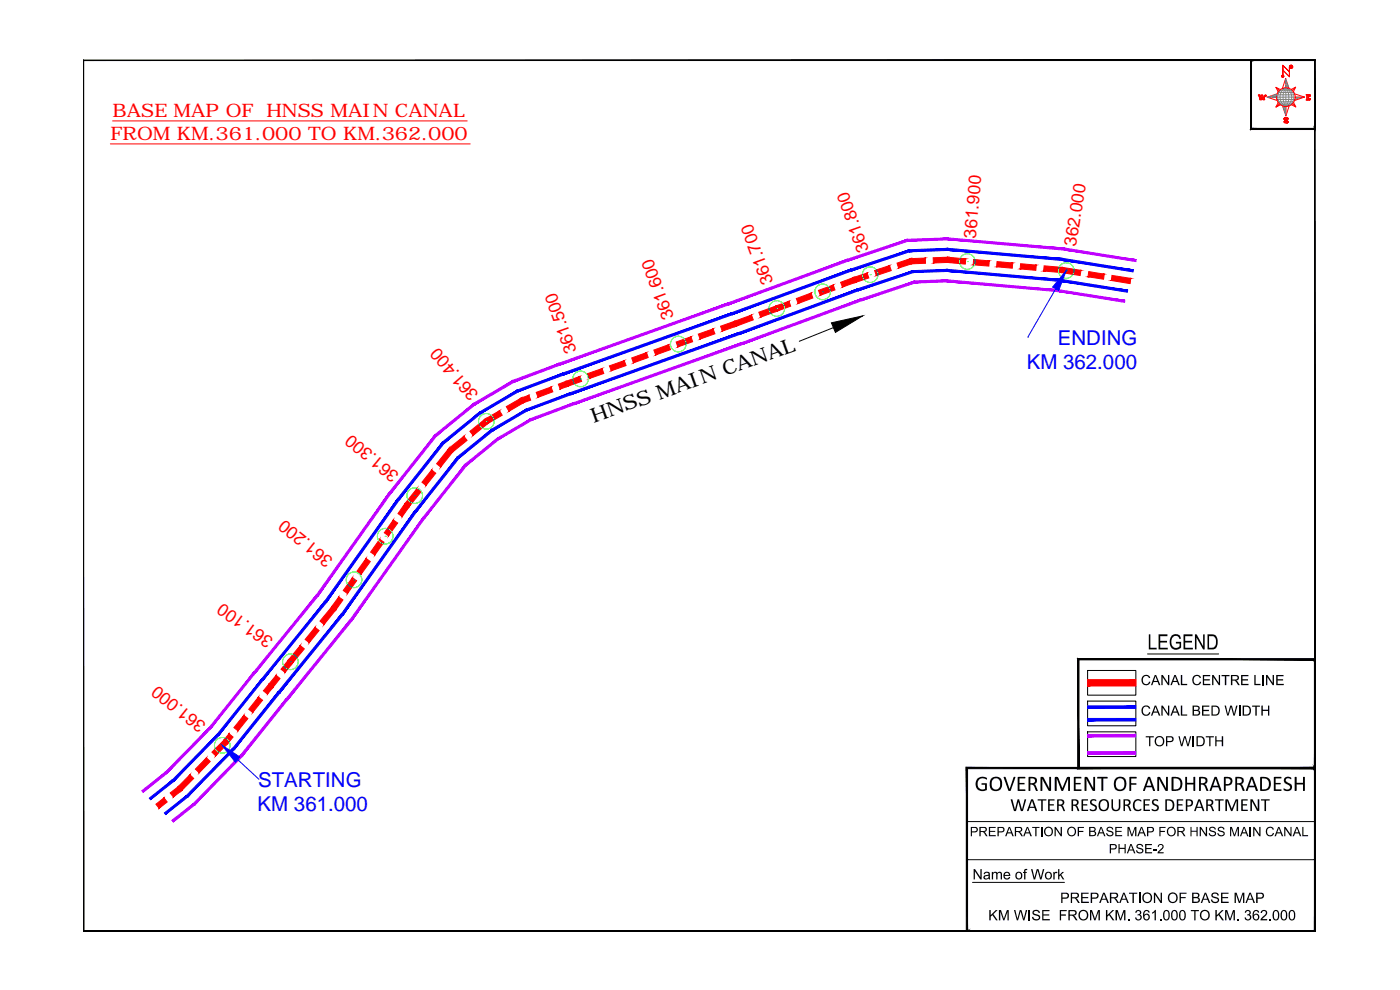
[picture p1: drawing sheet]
<svg xmlns="http://www.w3.org/2000/svg" width="420mm" height="297mm" viewBox="0 0 420 297" stroke-linecap="round" stroke-linejoin="round" font-family="sans-serif">
<defs><g id="words">
<g font-size="6.1" fill="#00f">
<text x="317.5" y="103.4">ENDING</text>
<text x="308.2" y="110.8">KM 362.000</text>
<text x="77.5" y="236">STARTING</text>
<text x="77.3" y="243.4">KM 361.000</text>
</g>
<text font-size="6.1" x="178.2" y="126.9" transform="rotate(-20 178.2 126.9)">HNSS MAIN CANAL</text>
<g font-size="5.6" fill="#f00">
<text x="33.8" y="35.1">BASE MAP OF HNSS MAIN CANAL</text>
<text x="33.1" y="42">FROM KM.361.000 TO KM.362.000</text>
</g>
<g font-size="5.2" fill="#f00">
<text x="292.9" y="71.6" transform="rotate(-85 292.9 71.6)">361.900</text>
<text x="260.8" y="75.1" transform="rotate(-110 260.8 75.1)">361.800</text>
<text x="322.9" y="74.1" transform="rotate(-81 322.9 74.1)">362.000</text>
<text x="232.1" y="84.8" transform="rotate(-110 232.1 84.8)">361.700</text>
<text x="202.4" y="95.1" transform="rotate(-110 202.4 95.1)">361.600</text>
<text x="173.2" y="105.4" transform="rotate(-110 173.2 105.4)">361.500</text>
<text x="143.8" y="118.4" transform="rotate(-130 143.8 118.4)">361.400</text>
<text x="120" y="142.2" transform="rotate(-140 120 142.2)">361.300</text>
<text x="100.2" y="167.6" transform="rotate(-142 100.2 167.6)">361.200</text>
<text x="82.3" y="191.7" transform="rotate(-145 82.3 191.7)">361.100</text>
<text x="62" y="217.3" transform="rotate(-141 62 217.3)">361.000</text>
</g>
</g></defs>
<!-- layer: CANAL1 -->
<g fill="#f00" stroke="#f00" stroke-width=".3">
<path d="M46.8 241.3l1 1.2 1.4-3.1zM49.2 239.4l1 1.2-2.4 1.9z"/>
<path d="M51.1 237.9l.9 1.2 1.5-3.1zM53.5 236l1 1.2-2.5 1.9z"/>
<path d="M57 232.5l-3.6 3.6 1.2 1.1zM57 232.5l1.1 1.1-3.5 3.6z"/>
<path d="M61.9 227.4l-3.3 3.4 1.2 1.1zM61.9 227.4l1.2 1.1-3.3 3.4z"/>
<path d="M63.6 225.7l1.1 1.1 2.5-4.7zM67.2 222.1l1.1 1.1-3.6 3.6z"/>
<path d="M68.7 220.1l-1.6 2 1.2 1zM68.7 220.1l1.2 1-1.6 2z"/>
<path d="M73.2 214.6l-3 3.7 1.2 1zM73.2 214.6l1.2 1-3 3.7z"/>
<path d="M77.6 209.1l-3 3.7 1.2 1zM77.6 209.1l1.2 1-3 3.7z"/>
<path d="M80.7 205.3l-1.6 2 1.2 1zM80.7 205.3l1.2 1-1.6 2z"/>
<path d="M82.9 202.6l-2.2 2.7 1.2 1zM82.9 202.6l1.1 1-2.1 2.7z"/>
<path d="M86.5 198.1l-2.2 2.7 1.3 1zM86.5 198.1l1.2 1-2.1 2.7z"/>
<path d="M90.1 193.7l-3.6 4.4 1.2 1zM90.1 193.7l1.2 1-3.6 4.4z"/>
<path d="M94.5 188.2l-2.9 3.7 1.2 .9zM94.5 188.2l1.3 1-3 3.6z"/>
<path d="M99.6 182l-3.6 4.4 1.3 1zM99.6 182l1.2 1-3.5 4.4z"/>
<path d="M101.7 179.1l-2.1 2.9 1.3 .9zM101.7 179.1l1.2 .9-2 2.9z"/>
<path d="M105.8 173.3l-2.8 3.9 1.3 .9zM105.8 173.3l1.2 .9-2.7 3.9z"/>
<path d="M109.9 167.6l-2.8 3.8 1.3 .9zM109.9 167.6l1.2 .9-2.7 3.8z"/>
<path d="M113.9 161.8l-2.7 3.9 1.3 .8zM113.9 161.8l1.3 .9-2.7 3.8z"/>
<path d="M118 156l-2.7 3.9 1.3 .9zM118 156l1.4 .9-2.8 3.9z"/>
<path d="M121.5 151.2l-2.1 2.9 1.3 .9zM121.5 151.2l1.3 .9-2.1 2.9z"/>
<path d="M125.2 146.6l-3.7 4.5 1.2 1zM125.2 146.6l1.2 .9-3.7 4.6z"/>
<path d="M129.6 141l-3 3.7 1.3 1zM129.6 141l1.2 1-2.9 3.7z"/>
<path d="M134.7 134.6l-3.7 4.5 1.3 1zM134.7 134.6l1.2 1-3.6 4.5z"/>
<path d="M134.8 134.5l1 1.2 3.4-4.8zM139.2 130.9l1 1.2-4.4 3.6z"/>
<path d="M141 129.4l1 1.2 3.4-4.7zM145.4 125.9l1 1.2-4.4 3.5z"/>
<path d="M145.5 125.8l.8 1.3 3.6-3.9zM149.9 123.2l.8 1.4-4.4 2.5z"/>
<path d="M151.9 122l.9 1.4 3.6-3.9zM156.4 119.5l.8 1.3-4.4 2.6z"/>
<path d="M156.5 119.4l.5 1.5 1.7-2.3zM158.7 118.6l.6 1.5-2.3 .8z"/>
<path d="M160.9 117.7l.6 1.5 3.9-3.1zM161.5 119.2l3.9-3.1 .5 1.5z"/>
<path d="M167.6 115.3l.5 1.5 1.7-2.4zM169.8 114.4l.6 1.5-2.3 .9z"/>
<path d="M169.8 114.4l.6 1.5 3.6-3zM170.4 115.9l3.6-3 .6 1.5z"/>
<path d="M176.2 112.1l.6 1.5 3.9-3zM176.8 113.6l3.9-3 .5 1.5z"/>
<path d="M182.9 109.8l.5 1.5 3.9-3.1zM183.4 111.3l3.9-3.1 .6 1.5z"/>
<path d="M189.6 107.4l.5 1.5 3.9-3.1zM190.1 108.9l3.9-3.1 .5 1.5z"/>
<path d="M196.2 105l.6 1.5 3.9-3.1zM196.8 106.5l3.9-3.1 .5 1.5z"/>
<path d="M202.9 102.6l.5 1.5 4-3.1zM203.4 104.1l4-3.1 .5 1.5z"/>
<path d="M209.6 100.2l.5 1.5 3.9-3zM210.1 101.7l3.9-3 .6 1.5z"/>
<path d="M216.3 97.9l.5 1.5 3.6-3zM216.8 99.4l3.6-3 .6 1.5z"/>
<path d="M220.4 96.4l.6 1.5 4.5-3.4zM221 97.9l4.5-3.4 .6 1.5z"/>
<path d="M227.7 93.7l.6 1.5 4.5-3.4zM228.3 95.2l4.5-3.4 .6 1.5z"/>
<path d="M232.8 91.8l.6 1.5 3.4-2.9zM233.4 93.3l3.4-2.9 .5 1.5z"/>
<path d="M239 89.6l.5 1.5 3.9-3.2zM239.5 91.1l3.9-3.2 .5 1.5z"/>
<path d="M245.6 87.1l.6 1.5 3.9-3.1zM246.2 88.6l3.9-3.1 .5 1.5z"/>
<path d="M252.3 84.7l.5 1.4 3.4-2.9zM252.8 86.1l3.4-2.9 .6 1.5z"/>
<path d="M256.2 83.2l.5 1.6 3.5-2.9zM256.7 84.8l3.5-2.9 .5 1.5z"/>
<path d="M262.5 81.2l.5 1.5 4-3zM263 82.7l4-3 .5 1.5z"/>
<path d="M269.2 79l.5 1.4 3.5-2.8zM269.7 80.4l3.5-2.8 .5 1.5z"/>
<path d="M273.4 77.6l.1 1.6 4.2-1.8zM273.5 79.2l4.2-1.8 .1 1.6z"/>
<path d="M280 77.3l.1 1.6 4.2-1.7zM280.1 78.9l4.2-1.7 .1 1.5z"/>
<path d="M284.4 77.2l-.1 1.5 5.5-1zM284.3 78.7l5.5-1-.1 1.5z"/>
<path d="M292.2 77.9l-.1 1.6 4.8-1.2zM292.1 79.5l4.8-1.2-.1 1.5z"/>
<path d="M299.2 78.5l-.1 1.6 4.8-1.2zM299.1 80.1l4.8-1.2-.1 1.6z"/>
<path d="M306.3 79.1l-.1 1.6 4.8-1.2zM306.2 80.7l4.8-1.2-.1 1.6z"/>
<path d="M313.4 79.8l-.2 1.5 5.5-1.1zM313.2 81.3l5.5-1.1-.1 1.6z"/>
<path d="M318.8 80.2l-.2 1.6 5.8-.7zM318.6 81.8l5.8-.7-.2 1.6z"/>
<path d="M326.7 81.5l-.2 1.6 4.9-.8zM326.5 83.1l4.9-.8-.2 1.5z"/>
<path d="M333.7 82.6l-.2 1.6 5.9-.7zM333.5 84.2l5.9-.7-.3 1.6z"/>
<path d="M326.4 205.8h14.5v-1.9zM326.4 203.9h14.5l-14.5 1.9z"/>
</g>
<g fill="none" stroke="#f00" stroke-width=".3">
<path d="M273.2 77.6l.5 1.5M284.3 77.2l.1 1.5M220.4 96.4l.6 1.5M232.8 91.8l.6 1.5M256.2 83.2l.6 1.5M318.7 80.2l-.1 1.6M339.4 83.5l-.3 1.6M156.4 119.5l.8 1.3M169.8 114.4l.6 1.5M134.7 134.6l1.2 1M145.4 125.9l1 1.2M121.5 151.2l1.3 .9"/>
<path d="M86.5 198.1l1.2 1M99.6 182l1.2 1M80.7 205.3l1.2 1M53.5 236l1 1.2M67.2 222.1l1.1 1.1"/>
</g>
<g fill="#00f" stroke="#00f" stroke-width=".3">
<path d="M49.3 243.9l.4 .5 6.2-5.7zM49.7 244.4l6.2-5.7 .4 .5zM69.9 224.5l-14 14.2 .4 .5zM69.9 224.5l.4 .4-14 14.3zM83.5 207.6l-13.6 16.9 .4 .4zM83.5 207.6l.5 .4-13.7 16.9zM102.5 184.2l-19 23.4 .5 .4zM102.5 184.2l.5 .4-19 23.4zM124.4 153.3l-21.9 30.9 .5 .4zM124.4 153.3l.5 .4-21.9 30.9zM137.3 137l-12.9 16.3 .5 .4zM137.3 137l.5 .5-12.9 16.2zM137.3 137l.5 .5 9.7-8.7zM137.8 137.5l9.7-8.7 .4 .5zM147.5 128.8l.4 .5 10.1-6.6zM147.9 129.3l10.1-6.6 .2 .6zM158 122.7l.2 .6 12.9-5.4zM158.2 123.3l12.9-5.4 .2 .5zM171.1 117.9l.2 .5 50.4-18.6zM171.3 118.4l50.4-18.6 .2 .6zM221.7 99.8l.2 .6 35.5-13.7zM221.9 100.4l35.5-13.7 .2 .5zM257.4 86.7l.2 .5 16.4-6zM257.6 87.2l16.4-6 .1 .6zM274 81.2l.1 .6 10.2-1zM274.1 81.8l10.2-1v.6zM284.3 80.8v.6l34.1 2.4zM284.3 81.4l34.1 2.4-.1 .7zM318.4 83.8l-.1 .7 20.1 2.5zM318.3 84.5l20.1 2.5-.1 .7z"/>
<path d="M44.8 239.5l.4 .4 6.5-5.9zM45.2 239.9l6.5-5.9 .4 .5zM65.2 220.3l-13.5 13.7 .4 .5zM65.2 220.3l.4 .4-13.5 13.8zM78.6 203.6l-13.4 16.7 .4 .4zM78.6 203.6l.5 .4-13.5 16.7zM97.5 180.4l-18.9 23.2 .5 .4zM97.5 180.4l.5 .4-18.9 23.2zM119.4 149.6l-21.9 30.8 .5 .4zM119.4 149.6l.5 .3-21.9 30.9zM132.8 132.6l-13.4 17 .5 .3zM132.8 132.6l.5 .5-13.4 16.8zM132.8 132.6l.5 .5 10.6-9.5zM133.3 133.1l10.6-9.5 .4 .5zM143.9 123.6l.4 .5 11-7.1zM144.3 124.1l11-7.1 .2 .6zM155.3 117l.2 .6 13.4-5.7zM155.5 117.6l13.4-5.7 .2 .6zM168.9 111.9l.2 .6 50.4-18.6zM169.1 112.5l50.4-18.6 .2 .5zM219.5 93.9l.2 .5 35.6-13.7zM219.7 94.4l35.6-13.7 .2 .6zM255.3 80.7l.2 .6 17.4-6.4zM255.5 81.3l17.4-6.4v.7zM272.9 74.9v.7l11.6-1.1zM272.9 75.6l11.6-1.1v.6zM284.5 74.5v.6l34.6 2.5zM284.5 75.1l34.6 2.5-.1 .6zM319.1 77.6l-.1 .6 21.1 2.7zM319 78.2l21.1 2.7-.1 .7z"/>
<path d="M326.4 216.3h14.5v-.7zM326.4 215.6h14.5l-14.5 .7z"/>
<path d="M326.4 212.6h14.5v-.8zM326.4 211.8h14.5l-14.5 .8z"/>
</g>
<g fill="#bf00ff" stroke="#bf00ff" stroke-width=".3">
<path d="M51.6 246.1l.4 .5 6-5.5zM52 246.6l6-5.5 .4 .5zM72.2 226.6l-14.2 14.5 .4 .5zM72.2 226.6l.5 .4-14.3 14.6zM85.9 209.6l-13.7 17 .5 .4zM85.9 209.6l.5 .3-13.7 17.1zM105 186.1l-19.1 23.5 .5 .3zM105 186.1l.5 .4-19.1 23.4zM126.9 155.2l-21.9 30.9 .5 .4zM126.9 155.2l.5 .4-21.9 30.9zM139.5 139.3l-12.6 15.9 .5 .4zM139.5 139.3l.5 .4-12.6 15.9zM139.5 139.3l.5 .4 9.3-8.3zM140 139.7l9.3-8.3 .4 .5zM149.3 131.4l.4 .5 9.6-6.3zM149.7 131.9l9.6-6.3 .3 .6zM159.3 125.6l.3 .6 12.5-5.4zM159.6 126.2l12.5-5.4 .3 .6zM172.1 120.8l.3 .6 50.3-18.7zM172.4 121.4l50.3-18.7 .2 .6zM222.7 102.7l.2 .6 35.6-13.7zM222.9 103.3l35.6-13.7 .2 .6zM258.5 89.6l.2 .6 15.8-5.9zM258.7 90.2l15.8-5.9 .1 .6zM274.5 84.3l.1 .6 9.6-1zM274.6 84.9l9.6-1v.7zM284.2 83.9v.7l33.7 2.4zM284.2 84.6l33.7 2.4v.5zM317.9 87v.5l19.7 2.6zM317.9 87.5l19.7 2.6-.1 .6z"/>
<path d="M42.6 237.2l.3 .5 6.7-6zM42.9 237.7l6.7-6 .4 .5zM62.8 218.2l-13.2 13.5 .4 .5zM62.8 218.2l.5 .5-13.3 13.5zM76.1 201.6l-13.3 16.6 .5 .5zM76.1 201.6l.5 .4-13.3 16.7zM95 178.5l-18.9 23.1 .5 .4zM95 178.5l.5 .4-18.9 23.1zM116.9 147.7l-21.9 30.8 .5 .4zM116.9 147.7l.5 .3-21.9 30.9zM130.6 130.4l-13.7 17.3 .5 .3zM130.6 130.4l.4 .4-13.6 17.2zM130.6 130.4l.4 .4 11.2-9.8zM131 130.8l11.2-9.8 .3 .5zM142.2 121l.3 .5 11.4-7.4zM142.5 121.5l11.4-7.4 .3 .6zM153.9 114.1l.3 .6 13.6-5.7zM154.2 114.7l13.6-5.7 .2 .6zM167.8 109l.2 .6 50.5-18.7zM168 109.6l50.5-18.7 .2 .6zM218.5 90.9l.2 .6 35.6-13.7zM218.7 91.5l35.6-13.7 .2 .6zM254.3 77.8l.2 .6 17.8-6.6zM254.5 78.4l17.8-6.6 .1 .6zM272.3 71.8l.1 .6 12.1-1zM272.4 72.4l12.1-1v.6zM284.5 71.4v.6l35 2.4zM284.5 72l35 2.4-.1 .7zM319.5 74.4l-.1 .7 21.6 2.8zM319.4 75.1l21.6 2.8-.1 .6z"/>
<path d="M326.4 226.3h14.5v-.7zM326.4 225.6h14.5l-14.5 .7z"/>
<path d="M326.4 221.1h14.5v-.8zM326.4 220.3h14.5l-14.5 .8z"/>
</g>
<!-- layer: CSMark -->
<g fill="none" stroke="#0f0" stroke-width=".3">
<path d="M290.3 78.5h.1M233.1 92.6h.1M246.9 87.6h.1M261.1 82.4h.1M320 81.2h.1M174.2 113.7h.1M203.6 103.3h.1M145.9 126.4h.1M124.4 148.7h.1M106.2 174h.1M115.6 160.9h.1M87.1 198.6h.1"/>
<path d="M66.7 223.6h.1"/>
<circle cx="290.3" cy="78.5" r="2.35"/>
<circle cx="233.1" cy="92.6" r="2.35"/>
<circle cx="246.9" cy="87.6" r="2.35"/>
<circle cx="261.1" cy="82.4" r="2.35"/>
<circle cx="320" cy="81.2" r="2.35"/>
<circle cx="174.2" cy="113.7" r="2.35"/>
<circle cx="203.6" cy="103.2" r="2.35"/>
<circle cx="146" cy="126.4" r="2.35"/>
<circle cx="124.5" cy="148.7" r="2.35"/>
<circle cx="106.2" cy="174" r="2.35"/>
<circle cx="115.6" cy="160.9" r="2.35"/>
<circle cx="87.2" cy="198.6" r="2.35"/>
<circle cx="66.7" cy="223.6" r="2.35"/>
</g>
<!-- layer: PAGE -->
<g fill="#000" stroke="#000" stroke-width=".3">
<path d="M375.5 18h19.1zM375.6 18.2l19-.2zM394.6 18v20.7zM394.5 18.2l.1 20.5zM394.5 38.5l.1 .4zM375.6 38.5h18.9l.1 .4zM375.6 38.5l-.3 .4h19.3z"/>
<path d="M375.3 18v20.9l.3-.4zM375.3 18l.3 .2v20.3zM375.3 18l.3 .2z"/>
<path d="M323.4 197.6l.4 32.7v-32.3zM323.4 197.6l.4 32.7-.4 .3zM323.8 230.3l-.4 .3 71.1-.3zM323.4 230.6l71.1-.3 .1 .3zM394.5 230.3l.1 .3z"/>
<path d="M394.5 198v32.3l.1-32.5zM394.6 197.8v32.7l-.1-.2z"/>
<path d="M394.6 197.6l-.1 .4zM323.4 197.6h71.2l-.1 .4zM323.4 197.6l.4 .4h70.7z"/>
<path d="M290 230.3l.4 48.9v-48.6zM290 230.3l.4 48.9-.4 .2zM290 279.4l.4-.2z"/>
<path d="M394.5 230.6v48.6l.1-48.7zM394.6 230.5v48.9l-.1-.2z"/>
<path d="M394.6 230.3l-.1 .3zM290 230.3h104.6l-.1 .3zM290 230.3l.4 .3h104.1z"/>
<path d="M25 18l.1 261.4zM25 18l.1 261.4zM25 18h369.6zM25.1 18.2l369.5-.2zM394.6 18v261.4zM394.5 18.2l.1 261.2zM25 279.4h369.6zM25 279.3h369.5z"/>
<path d="M290.4 279.2l104.2 .2-.1-.2zM290.2 279.4l.2-.2 104.2 .2z"/>
</g>
<g fill="#000">
<path d="M344.8 190.3h.4v4.1h1.9v.5h-2.3zM347.7 190.3h2.7v.6h-2.2v1.4h2v.5h-2v1.6h2.2v.5h-2.7zM351.5 191l.7-.6 .6-.2 .7 .1 .6 .5 .3 .8-.4 .2-.6-.9-1.2 .1-.6 .8v1.2l.5 1.2 1.1 .2 .8-.5v-.8h-1.1v-.5h1.6l-.1 1.8-.7 .4-1.1 .1-1.1-.7-.5-1.1 .1-1.2zM355.2 190.3h2.7v.6h-2.2v1.4h2v.5h-2v1.6h2.3v.5h-2.8zM358.6 190.3h.5l2 3.6v-3.6h.4v4.6h-.4l-2-3.6v3.6h-.5zM342.8 203l1-.5h.6l.5 .4 .3 .5-.4 .1-.3-.6-.7-.1-.5 .3-.3 .6 .3 1.3 .8 .3 .4-.2 .4-.6 .3 .1-.3 .7-1.1 .3-.9-.5-.3-.8zM343 212l.7-.3h.6l.7 .4 .2 .5h-.4l-.4-.5-.7-.1-.5 .4-.2 .5 .1 1 .5 .5h.8l.5-.7 .3 .1-.5 .8-1.1 .2-.7-.5-.3-1.4zM348.5 202.5h.5l1.5 2.4v-2.4h.4v3.1h-.4l-1.6-2.4v2.4h-.4zM348.5 211.7h.5l1.5 2.4v-2.4h.4v3h-.4l-1.6-2.4v2.4h-.4zM354.4 202.5h.4v2.7h1.5v.4h-1.9zM354.4 211.7h.4v2.7h1.5v.3h-1.9zM358.1 203l.9-.5h.7l.5 .4 .2 .5-.3 .1-.4-.6-.7-.1-.5 .3-.3 .6 .3 1.3 .8 .3 .5-.2 .3-.6 .4 .1-.4 .7-1.1 .3-.9-.5-.3-.8z"/>
<path d="M360.7 211.7h2.2v.3h-1.7v1h1.6v.4h-1.6v1h1.8v.3h-2.3zM361 202.5h2.2v.4h-1.8v.9h1.7v.4h-1.7v1h1.8v.4h-2.2zM363.8 202.5h.4l1.6 2.4v-2.4h.4v3.1h-.4l-1.6-2.4v2.4h-.4zM366.6 202.5h2.4v.4h-1v2.7h-.4v-2.7h-1zM367.5 211.7h.4l.6 2.6 .7-2.6h.5l.6 2.6 .7-2.6h.4l-.8 3h-.4l-.7-2.6-.8 2.6h-.4zM372.5 202.5h2.2v.4h-1.8v.9h1.6v.4h-1.6v1h1.8v.4h-2.2zM376.4 202.5h.4v2.7h1.5v.4h-1.9zM375.8 211.7h2.3v.3h-.9v2.7h-.5v-2.7h-.9zM378.6 211.7h.4v1.2h1.5v-1.2h.4v3h-.4v-1.4h-1.5v1.4h-.4zM380 202.5h.4l1.5 2.4v-2.4h.4v3.1h-.4l-1.6-2.4v2.4h-.3zM383 202.5h2.2v.4h-1.8v.9h1.7v.4h-1.7v1h1.9v.4h-2.3zM293.2 233.8l1.1-.7 1.3 .1a.39 .39 0 0 1 .5 .1 .39 .39 0 0 1-.1 .5l-.7-.2h-.8l-.7 .3-.4 .8 .2 1.5 .9 .7 1.1-.2v-1.2h-1v-.4l1.5-.1 .1 2-1 .4-1.5-.3-.7-.8-.2-1.4z"/>
<path d="M301.2 233.1l.6 .1 1.2 3.5 1.2-3.6h.5l-1.5 4.2-.6-.1zM305.4 233.3l.2-.2 2.1 .1v.4h-1.7v1.3l1.5 .1-.1 .3h-1.4v1.6h1.7v.4h-2.1l-.2-.1zM312.3 233.3l.2-.2 .7 .2 1.7 3.3v-3.4h.5v4.1l-.8-.1-1.8-3.5v3.6h-.5zM316.6 233.2h.9l1.3 3.3 1.3-3.2 .2-.2h.7l.1 4.2h-.5v-3.7l-1.6 3.7-.5-.1-1.4-3.6v3.6l-.5 .1zM322.3 233.2h2.2v.4h-1.7v1.3l1.5 .1-.1 .3h-1.4v1.6h1.7v.4l-2.2-.1zM325.6 233.2l.8 .1 1.7 3.3v-3.4h.5v4.1h-.5l-.3-.2-1.8-3.4 .1 3.5h-.6zM329.3 233.2h3.1l-.1 .4h-1.2l-.1 3.7h-.4v-3.7h-1.2zM338.9 233.2h2.2l-.1 .4h-1.5v1.4h1.4l.2 .3-1.6 .2-.1 1.8h-.5zM343.8 220.9h2.5v.3h-1.1v2.7h-.3v-2.7h-1.1zM347.3 233.3l.3-.2 .6 .2 1.7 3.3v-3.4h.6l-.1 4.1-.7-.1-1.8-3.5v3.6h-.6zM353.7 220.9h.3l.6 2.6 .8-2.6h.4l.7 2.6 .6-2.6h.4l-.8 3h-.4l-.7-2.7-.7 2.7h-.5zM355.7 233.1h.5v1.8h2v-1.7l.5-.1v4.2l-.5-.1v-1.8h-2v1.9h-.5z"/>
<path d="M361.9 220.9h2.4v.3h-1v2.7h-.4v-2.7h-1zM364.7 220.9h.4v1.2h1.6v-1.2h.4v3h-.4v-1.4h-1.6v1.4h-.4zM382.3 233.2h2.3l-.1 .4h-1.7v1.3l1.6 .1-.1 .3h-1.5v1.6h1.7v.4l-2.2-.1zM385.6 233.3l.7-.3 .6 .1a.46 .46 0 0 1 .5 .1 .46 .46 0 0 1 0 .6l-.8-.3a.7 .7 0 0 0-.7 .7 .7 .7 0 0 0 .8 .7l1 .8-.1 1.1-1 .6-1.1-.2a.33 .33 0 0 1-.4-.4 .33 .33 0 0 1 .3-.3 .33 .33 0 0 1 .4 .3h1.1l.3-.7-1.8-1.4-.1-.8zM388.5 233.2h.6v1.7h1.9v-1.8h.6v4.2h-.6v-1.9h-1.9v1.8h-.6zM296.8 248.1h2v.3h-1.6v.9h1.5v.3h-1.5v1h1.6v.3h-2zM303.3 239.8l.5 .1 .8 3 .8-3.1 .5 .1 .8 3 .8-3 .4-.1-.9 3.4h-.7l-.7-2.6-.7 2.6-.6 .1zM309.8 248.1h2.2v.3h-.9v2.5h-.4v-2.5h-.9zM311.4 239.9h2.6v.3h-1.1v3.1h-.4v-3.1h-1zM316.5 248.1h.4l1.4 2.2v-2.2h.4v2.8h-.4l-1.5-2.2v2.2h-.3zM314.6 239.9h1.9l-.1 .3h-1.4v1.1h1.3l-.1 .4h-1.2v1.3h1.5v.3l-1.9-.1zM323.4 248.1h1.9v.3h-1.5v.9h1.3v.3h-1.3v1.3h-.4z"/>
<path d="M324.6 239.9l1.9-.1v.4h-1.5v1.1h1.3v.4h-1.3v1.3h1.5v.3l-1.9-.1zM327.4 240l1.1-.2 .5 .2v.4l-1-.2-.4 .5 .3 .4 1 .6 .3 1-.6 .6h-1.2a.3 .3 0 0 1-.4-.2 .3 .3 0 0 1 .2-.4 .3 .3 0 0 1 .3 .2h1l.2-.6-1.4-1-.2-.8zM332.2 248.3l.9-.3 .9 .5 .1 .4h-.3l-.5-.5h-.6l-.3 .4 .2 .3 1.5 .6v.8l-.4 .3-1 .1-.6-.4-.2-.5h.4l.1 .3 .6 .3 .8-.3-.1-.4-1.5-.7zM334.7 248.1h2v.3h-1.6v.9h1.5v.3h-1.5v1h1.7v.3h-2.1zM335.7 253.2h.3v1.2h1.5v-1.2h.3v2.8h-.3v-1.3h-1.5v1.3h-.3zM333.6 239.9h.4l.2 2.7 .3 .4h.6l.7-.7v-2.4h.4v2.4l-.4 .9-1 .2-1-.4-.2-.8zM338.4 248.1h.5l.8 2.4 .8-2.4h.6v2.8h-.4v-2.4l-.8 2.4h-.4l-.8-2.4v2.4h-.3zM341.1 253.6l.7-.4h.5l.7 .4 .1 .4h-.4l-.4-.5h-.6l-.3 .4 .1 .3 1.5 .6 .2 .6-.3 .5-1.1 .2-.6-.3-.3-.7h.4l.1 .4 .5 .2h.7l.2-.6-1.5-.6-.2-.4zM340.4 240.2l.9-.4 1.2 .3a.23 .23 0 0 1 0 .4 .23 .23 0 0 1-.3-.1l-1.1-.1-.6 .9 .2 1.4 .6 .4 .8-.1a.3 .3 0 0 1 .4-.2 .3 .3 0 0 1 .1 .4 .3 .3 0 0 1-.4 .1l-1.1 .2-.8-.6-.3-1.5zM343.7 253.2h2v.4h-1.6v.8h1.5v.4h-1.5v.9h1.7v.3h-2.1zM343.2 239.9l1.9-.1v.4h-1.5v1.1h1.3v.4h-1.3v1.3h1.5v.3h-1.9zM346.1 254.8h1v.4h-1z"/>
<path d="M346 240l1.1-.2 .5 .2v.4l-1-.2-.4 .5 .1 .3 1.4 .9 .1 .7-.3 .5-.5 .3h-.8l-.6-.4a.28 .28 0 0 1 .2-.3 .28 .28 0 0 1 .4 .2l.7 .1 .4-.6-.2-.4-1.3-.8-.1-.7zM348 248.1h1.8v.3h-1.5v.9h1.3v.3h-1.3v1.3h-.3zM347.6 253.5l1-.3 .5 .4v.9l-1.2 1.2h1.3v.3h-1.8l.1-.4 1.4-1.5-.1-.4-.5-.2-.4 .2-.1 .4-.4-.1zM353.2 239.9l1.9-.1v.4h-1.5v1.1h1.3v.4h-1.3v1.3h1.5v.3h-1.9zM357.3 248.1h.3v1.2h1.5v-1.2h.3v2.8h-.3v-1.3h-1.5v1.3h-.3zM360.1 248.1h.3l1.5 2.2v-2.2h.4v2.8h-.4l-1.5-2.2v2.2h-.3zM363 248.3l.9-.3 .9 .4 .1 .5h-.4l-.5-.5h-.5l-.3 .4 .2 .3 1.5 .6 .1 .5-.3 .5-.9 .3-.9-.6-.2-.4h.4l.1 .3 .5 .3 .7-.1 .2-.4-.2-.3-1.5-.6zM365.7 248.3l.8-.3 .9 .5 .1 .4h-.4l-.4-.5h-.6l-.3 .3 .1 .3 1.6 .7 .1 .6-.3 .4-1.2 .2-.7-.5v-.4h.3l.3 .5 .4 .1h.5l.3-.4-.2-.4-1.4-.6-.2-.4zM364.6 239.9h2.6v.3h-1v3.1h-.5v-3.1h-1zM369.2 248.1h.5l.8 2.4 .8-2.4h.5v2.8h-.4v-2.4l-.8 2.4h-.3l-.8-2.4v2.4h-.3zM367.8 239.9h.8l1.1 2.8 1.1-2.7 .7-.1 .1 3.4h-.5v-3.1l-1.3 3.2-.4-.1-1.2-3.1v3.1h-.4zM372.5 239.9h2l-.1 .3h-1.4v1.1h1.2l.1 .2-.1 .2h-1.2v1.3h1.4v.3h-1.8z"/>
<path d="M376.1 248.1h.4l1.4 2.2v-2.2h.4v2.8h-.4l-1.5-2.2v2.2h-.3zM375.3 239.9l.5-.1 .3 .2 1.4 2.7v-2.8l.4-.1v3.5l-.7-.1-1.5-2.9v3h-.4zM378.4 239.9h2.7l-.1 .3h-1v3.1h-.5v-3.1h-1zM380.2 248.5l.9-.5 .6 .1 .5 .4 .1 .4-.4 .1-.4-.6h-.7l-.4 .4-.1 .6 .1 .7 .5 .5 .7-.1 .4-.6 .4 .1-.4 .7-.9 .3-.9-.5-.3-.9zM385.4 248.1h.4l1.5 2.2v-2.2h.3v2.8h-.4l-1.4-2.2v2.2h-.4zM390.8 248.1h.4v2.5h1.4v.3h-1.8zM292.2 260.8h.4l1.6 2.4v-2.4h.4v3.1h-.4l-1.6-2.5v2.5h-.4zM296.9 273.1h.4v1.5l1.5-1.5h.6l-1.3 1.2 1.3 1.8h-.5l-1.1-1.5-.5 .4v1.1h-.4zM297.7 261.6h.3v.3l.4-.3h.7a.26 .26 0 0 0 .2 .3 .26 .26 0 0 0 .3-.2l.5-.2 .5 .3 .1 2.1h-.4v-1.7l-.3-.3-.6 .3v1.7h-.4v-1.8l-.3-.2-.6 .2-.1 1.8h-.3zM299.8 273.1h.6l.9 2.6 .9-2.6h.5v3h-.3v-2.5l-1 2.5h-.3l-.9-2.6v2.6h-.4zM304.3 273.1h.4l.6 2.6 .7-2.6h.5l.7 2.6 .7-2.6h.4l-.9 3h-.3l-.8-2.7-.8 2.7h-.3zM307.4 260.9l.9-.2-.1 .4-.5 .1v.4h.5v.3h-.5v2h-.3v-2h-.4v-.3h.4z"/>
<path d="M310.1 273.3l1.2-.3 .7 .5 .1 .4h-.4l-.1-.3-.4-.3-.7 .1-.3 .3 .2 .4 1.2 .3 .5 .5v.7l-.3 .4-1 .2-.9-.6-.2-.5h.4l.2 .4 .4 .3h.8l.3-.4-.2-.5-1.7-.7v-.5zM309.4 260.8h.5l.5 2.6 .8-2.6h.5l.6 2.6 .7-2.6h.4l-.8 3.1h-.5l-.7-2.8-.7 2.8h-.5zM312.8 273.1h2.2v.3h-1.8v1h1.7v.3h-1.7v1.1h1.9v.3h-2.3zM316.1 261.6h.4v.4l.3-.4 .5 .1-.1 .3-.6 .1-.1 1.8h-.4zM317.6 260.8h.3v1.7l.9-.9h.5l-.8 .8 .9 1.5h-.4l-.8-1.2-.3 .3v.9h-.3zM318.1 273.1h2v.3h-1.7v1h1.5v.3h-1.5v1.4h-.3zM324.5 267.8h2.2v.4h-1.8v1h1.7v.3h-1.7v1.1h1.9v.3h-2.3zM327.1 273.1h.6l.9 2.6 .9-2.6h.6v3h-.4v-2.5l-.9 2.5h-.4l-.9-2.6v2.6h-.4zM331.9 273.1h.4v1.5l1.6-1.5h.5l-1.3 1.2 1.3 1.8h-.5l-1.1-1.5-.5 .4v1.1h-.4zM334.8 273.1h.6l.9 2.6 .9-2.6h.5v3h-.3v-2.5l-1 2.5h-.3l-.9-2.6v2.6h-.4zM338.5 275.7h.4v.4h-.4zM338.9 267.8h2.4v.4h-1v2.7h-.4v-2.7h-1z"/>
<path d="M341 273.2l.7-.2 .7 .5 .1 .6-.4 .3 .4 .3 .2 .8-.6 .6h-.9l-.5-.6v-.2h.3l.2 .4 .5 .2 .6-.5-.2-.7h-.7v-.4l.7-.2v-.5l-.6-.3-.4 .6-.4-.1zM346.3 267.8h.4l1.6 2.5v-2.5h.4v3.1h-.4l-1.6-2.4v2.4h-.4zM345.8 273.8l1.1-.8v3.1h-.4v-2.4l-.7 .5zM348.1 275.7h.4v.4h-.4zM354 267.8h2.1v.4h-1.7v1h1.4v.3h-1.4v1.4h-.4zM357.4 273.1h2.4v.3h-1v2.7h-.4v-2.7h-1zM363.8 268l1-.2 .8 .4 .2 .5h-.4l-.1-.3-.4-.3h-.6l-.3 .3 .1 .5 1.6 .6 .2 .5-.4 .8-1 .2-.9-.4-.2-.7h.4l.1 .4 .6 .3 .7-.1 .3-.3-.2-.5-1.6-.5-.2-.7zM364.8 273.1h.4v1.5l1.5-1.5h.6l-1.3 1.2 1.3 1.8h-.5l-1.1-1.5-.5 .4v1.1h-.4zM366.5 267.8h2.2v.4h-1.8v1h1.7v.3h-1.7v1.1h1.8v.3h-2.2zM367.7 273.1h.6l.9 2.6 .8-2.6h.6v3h-.4v-2.5l-.9 2.5h-.4l-.8-2.6v2.6h-.4zM370.5 267.8h.6l.9 2.7 .9-2.7h.5v3.1h-.3v-2.6l-.9 2.6h-.4l-.9-2.6v2.6h-.4zM371.3 275.7h.4v.4h-.4z"/>
<path d="M373.9 273.2l.9-.1 .5 .5v.5l-.3 .3 .4 .3 .2 .6-.7 .8h-.9l-.5-.6 .4-.2 .1 .3 .5 .3 .6-.5-.2-.7h-.6v-.4l.7-.2v-.5l-.7-.3-.4 .6-.3-.1zM378.6 273.3l.8-.3 .8 .4v1l-1.4 1.4h1.5v.3h-2l.1-.5 1.5-1.6-.1-.4-.3-.3-.5 .1-.3 .5h-.4zM380.9 275.7h.5v.4h-.5z"/>
<path d="M362.4 190.3l1.9 .1 .8 .6 .3 1v1.1l-.3 1-.4 .5-.6 .3h-1.7zM362.9 190.9v3.5l1.4-.1 .6-1-.1-1.7-.6-.7z"/>
<path d="M346.6 202.5h.4l1.2 3.1h-.4l-.4-1h-1.2l-.4 1h-.4zM346.8 202.9l-.5 1.4h1z"/>
<path d="M346.6 211.7h.4l1.2 3h-.4l-.4-.9h-1.2l-.4 .9h-.4zM346.8 212l-.5 1.5h1z"/>
<path d="M352.4 202.5h.5l1.2 3.1h-.5l-.3-1h-1.3l-.3 1h-.4zM352.7 202.9l-.6 1.4h1.1z"/>
<path d="M352.4 211.7h.5l1.2 3h-.5l-.3-.9h-1.3l-.3 .9h-.4zM352.7 212l-.6 1.5h1.1z"/>
<path d="M357.9 211.7h1.4l.6 .3 .2 .6-.5 .5 .5 .3 .1 .7-.3 .4-2 .2zM358.3 212v1l1.3-.2-.1-.7zM358.3 213.3v1.1l1.4-.2 .1-.5-.2-.3z"/>
<path d="M363.6 211.7h1.4l.9 .6 .2 1.1-.5 1.1-.6 .2h-1.4zM364 212v2.4l1.3-.2 .3-.7-.1-1.1-.4-.3z"/>
<path d="M369.4 202.5h1.6l.7 .4v.9l-.7 .4 1.1 1.4h-.5l-1-1.4h-.8v1.4h-.4zM369.8 202.9v1l1.3-.1 .3-.3-.2-.6z"/>
<path d="M372.9 211.7l1.6 .1 .8 .5 .1 1.3-.5 .9-.5 .2h-1.5zM373.4 212v2.4l1.2-.2 .4-.6-.1-1.1-.5-.4z"/>
<path d="M297.4 233.8l.5-.5 .7-.3 1 .1 .8 .5 .3 .8 .1 1.2-.3 .8-.4 .6-.7 .3-.9 .1-1.1-.7-.4-1 .1-1.2zM298.2 233.7l-.5 .8v1.6l.8 .8 1.1-.2 .6-1-.2-1.5-.7-.6z"/>
<path d="M308.7 233.2l1.6-.1 .8 .5v1.1l-.7 .5 .5 .5 .5 1.3a.28 .28 0 0 1-.2 .4 .28 .28 0 0 1-.3-.2l-.6-1.4-.4-.3-.7-.1v1.9h-.5zM309.2 233.6v1.4l1.2-.2 .2-.3-.1-.7-.4-.2z"/>
<path d="M334.7 233.6l1-.5 .9-.1 1.1 .7 .3 .9v1.2l-.3 .7-.5 .6-1.4 .3-1.2-.7-.3-.8v-1zM335.3 233.8l-.4 1.1 .1 1.4 .8 .6 .9-.1 .7-1-.1-1.5-.7-.7h-.8z"/>
<path d="M346.9 221.3l1.1-.5 1.1 .5 .3 1.2-.4 1.1-.5 .3h-.8l-.8-.3-.4-1.1zM347.2 221.4l-.3 .8 .2 .9 .6 .5 .8-.1 .5-.6-.1-1.2-.7-.5z"/>
<path d="M344.5 233.1l.7 .1 1.4 4.1-.6-.1-.3-1h-1.8l-.3 1.1h-.6zM344.8 233.7l-.7 2.1h1.4z"/>
<path d="M349.9 220.9h1.8l.5 .6-.1 .8-.3 .2-1.5 .2v1.2h-.4zM350.3 221.2v1.1h1l.5-.2-.2-.8z"/>
<path d="M351.6 233.2h1.9l1.1 .8 .2 1.7-.3 .8-.5 .5-1.1 .3-1.3-.1zM352.2 233.6v3.3l1.3-.2 .4-.2 .3-.7-.1-1.5-.6-.6z"/>
<path d="M359.1 220.9h1.5l.8 .5 .1 1.4-.5 .9-1.9 .2zM359.5 221.2v2.4l1.2-.1 .5-.8-.2-1-.4-.4z"/>
<path d="M359.9 233.2l1.6-.1 .8 .5v1.1l-.7 .5 .4 .5 .6 1.3a.28 .28 0 0 1-.2 .4 .28 .28 0 0 1-.4-.2l-.5-1.4-.5-.3-.6-.1v1.9h-.6zM360.4 233.6v1.4l1.1-.2 .3-.4-.1-.6-.4-.2z"/>
<path d="M364.5 233.1h.6l1.5 4.2-.6-.1-.4-1h-1.7l-.4 1.1h-.5zM364.8 233.7l-.7 2.1h1.4z"/>
<path d="M367.3 233.2h1.9l.5 .4 .2 .5-.1 .8-.5 .6-1.5 .2-.1 1.6h-.4zM367.8 233.6v1.6h1l.4-.5v-.8l-.4-.3z"/>
<path d="M370.7 233.3l1.3-.2 .8 .2 .5 .6v.6l-.4 .6a.26 .26 0 0 0-.4 .2 .26 .26 0 0 0 .3 .3l.7 1.4a.29 .29 0 0 1-.2 .4 .29 .29 0 0 1-.4-.2l-.6-1.4-.4-.3-.6-.1v1.9h-.6zM371.3 233.6v1.4h.9l.4-.3 .1-.6-.3-.4z"/>
<path d="M375.4 233.1l.7 .1 1.3 4.1-.5-.1-.3-1h-1.8l-.3 1.1h-.6zM375.7 233.7l-.7 2.1h1.4z"/>
<path d="M378.2 233.3l.2-.2h1.5l1.2 .8 .3 .6v1.1l-.2 .7-.6 .7-1.2 .3-1.2-.1zM378.7 233.6v3.3l1.3-.2 .5-.4 .3-.5v-1.3l-.8-.8z"/>
<path d="M291.4 248.1h1.5l.6 .7-.3 .8-1.5 .2v1.1h-.3zM291.7 248.4v1l1.3-.1 .1-.5-.3-.3z"/>
<path d="M293.9 248.1h1.7l.4 .2 .1 .9-.7 .4 1 1.3h-.5l-.5-.9-.5-.4h-.6v1.3h-.4zM294.3 248.4v.9h.9l.6-.2v-.5l-.3-.2z"/>
<path d="M299.4 248.1h1.5l.6 .5v.6l-.5 .5-1.3 .1v1.1h-.3zM299.7 248.4v1l1.3-.2-.1-.7z"/>
<path d="M302.7 248.1h.4l1.2 2.8h-.5l-.3-.8h-1.1l-.3 .8h-.5zM302.9 248.4l-.5 1.3h1z"/>
<path d="M304.6 248.1h1.6l.4 .2 .2 .9-.8 .4 1 1.3h-.5l-.5-.9-.5-.4h-.6v1.3h-.3zM304.9 248.4v.9h1l.5-.2v-.5l-.3-.2z"/>
<path d="M308.2 248.1h.3l1.2 2.8h-.4l-.4-.8h-1.1l-.3 .8h-.4zM308.3 248.4l-.4 1.3h.9z"/>
<path d="M309.4 239.9h.7l1.1 3.4h-.5l-.3-.9h-1.4l-.3 .8-.5 .1zM309.7 240.3l-.6 1.8h1.2z"/>
<path d="M313.7 248.4l1.1-.4 1 .6 .2 1.3-.5 .8-.9 .3-1-.6-.3-1.1zM314 248.6l-.3 .5 .1 1 .6 .5 .8-.1 .4-.6-.1-1-.6-.5z"/>
<path d="M317.3 239.9l1.3-.1 .6 .4 .1 1-.6 .4 .3 .3 .5 1.2a.23 .23 0 0 1-.1 .3 .23 .23 0 0 1-.3-.2l-.6-1.3-.8-.1v1.5h-.4zM317.7 240.2v1.2h.7l.4-.3 .1-.5-.2-.3z"/>
<path d="M320.6 248.5l1.1-.5 .9 .5 .3 1.3-.4 .9-1 .3-.9-.4-.3-.9zM321 248.5l-.4 .8 .2 .8 .6 .5 .7-.1 .5-.7-.1-.9-.7-.5z"/>
<path d="M321.6 239.9l1.2-.1 .8 .5 .1 .8-.7 .5 .4 .3 .5 1.2a.25 .25 0 0 1-.2 .3 .25 .25 0 0 1-.3-.2l-.5-1.2-.9-.2v1.5h-.4zM322 240.2v1.2l1-.1 .2-.5-.1-.4z"/>
<path d="M326.9 248.1h1.4l.4 .3 .1 .6-.4 .4 .6 .5-.3 .8-1.8 .2zM327.3 248.4v.9l1.1-.2-.1-.6zM327.3 249.6v1h.8l.5-.3-.2-.6z"/>
<path d="M330.3 248.1h.3l1.2 2.8h-.4l-.3-.8h-1.2l-.3 .8h-.4zM330.4 248.4l-.4 1.3h.9z"/>
<path d="M330 240.3l.6-.4 1.1-.1 .8 .5 .3 1.6-.3 .9-.3 .4-1.1 .2-1.1-.4-.3-.9v-1zM330.7 240.3l-.5 .8 .1 1.2 .5 .6 .9 .1 .5-.7v-1.5l-.5-.6z"/>
<path d="M333.1 253.2l1.6 .1 .5 .5v.5l-.4 .5-1.4 .1v1.1h-.3zM333.4 253.6v1h1l.3-.3-.1-.7z"/>
<path d="M339.2 253.2h.4l1.2 2.8h-.5l-.3-.8h-1.1l-.3 .8h-.4zM339.4 253.5l-.4 1.4h.9z"/>
<path d="M337.2 239.9l1.3-.1 .6 .4 .1 1-.6 .4 .3 .3 .5 1.2a.23 .23 0 0 1-.1 .3 .23 .23 0 0 1-.3-.2l-.6-1.3-.8-.1v1.5h-.4zM337.6 240.2v1.2h.7l.4-.3 .1-.5-.2-.3z"/>
<path d="M342.4 248.1h.4l1.1 2.8h-.4l-.3-.8h-1.2l-.3 .8h-.4zM342.6 248.4l-.5 1.3h1z"/>
<path d="M344.2 248.1l1.7 .1 .4 .5v.5l-.4 .5-1.3 .1v1.1h-.4zM344.6 248.4v1l1.3-.2-.1-.7z"/>
<path d="M350.2 249.5a1.4 1.4 0 0 1 2.8 0 1.4 1.4 0 0 1-2.8 0zM351 248.5l-.4 .7 .1 1 .6 .4 .7-.1 .5-.8-.2-1-.5-.3z"/>
<path d="M349.7 239.9h1.6l.9 .6 .2 .7v.9l-.3 .7-.5 .4h-1.9zM350.2 240.2v2.8l1.1-.1 .6-1-.1-1.1-.7-.6z"/>
<path d="M353.3 248.1h1.7l.4 .2 .1 .9-.7 .4 1 1.3h-.5l-.5-.9-.5-.4h-.6v1.3h-.4zM353.7 248.4v.9h.9l.5-.2v-.5l-.2-.2z"/>
<path d="M355.9 239.9h1.4l.5 .3 .3 .6-.5 1-1.3 .2v1.3l-.1 .1-.3-.1zM356.3 240.2v1.4l1-.1 .3-.5-.2-.6z"/>
<path d="M359.6 239.9h.6l1.2 3.4h-.5l-.3-.9h-1.4l-.4 .9h-.4zM359.9 240.3l-.6 1.8h1.2z"/>
<path d="M362 239.9l1.3-.1 .7 .5 .1 .8-.7 .5 .4 .3 .5 1.2a.25 .25 0 0 1-.1 .3 .25 .25 0 0 1-.4-.2l-.4-1.1-.9-.3v1.5h-.5zM362.5 240.2v1.2l.9-.1 .3-.4-.2-.5z"/>
<path d="M373.2 248.1h.4l1.1 2.8h-.4l-.3-.8h-1.2l-.3 .8h-.4zM373.4 248.4l-.5 1.3h1z"/>
<path d="M383.6 248.1h.4l1.1 2.8h-.4l-.3-.8h-1.2l-.3 .8h-.4zM383.8 248.4l-.5 1.3h1z"/>
<path d="M389 248.1h.4l1.1 2.8h-.4l-.3-.8h-1.2l-.3 .8h-.4zM389.2 248.4l-.5 1.3h1z"/>
<path d="M295.3 261.9l.8-.4 .8 .3 .3 2.1h-.4l-.1-.3-.7 .3-.7-.2-.2-.5 .2-.4 1.4-.4-.3-.5h-.6l-.2 .4h-.4zM295.7 263l-.1 .4 .7 .2 .3-.4 .1-.5z"/>
<path d="M301.5 261.8l.7-.3 .8 .4 .2 .9h-1.7l.1 .4 .4 .4 .6-.1 .2-.4 .4 .1-.4 .5-.7 .2-.7-.3-.3-1.1zM301.8 262l-.2 .5h1.2l-.3-.5z"/>
<path d="M304.9 262l.5-.4 1 .1 .4 .7-.2 1.1-.7 .4-.7-.2-.5-.6zM305.4 262l-.3 .5 .1 .6 .2 .4 .6 .1 .4-.5v-.8l-.4-.4z"/>
<path d="M313.8 261.9l.9-.4 .8 .5 .2 .9-.3 .8-.9 .2-.7-.4-.2-1zM314.2 262l-.2 1.2 .4 .4h.4l.5-.5-.1-.8-.4-.4z"/>
<path d="M318.5 267.8h1.6l.7 .6v.7l-.4 .4-1.5 .2v1.2h-.4zM318.9 268.2v1.1h1.1l.4-.3v-.5l-.3-.3z"/>
<path d="M320.6 273.1h1.9l.5 .2 .1 .9-.3 .4-.5 .1 1.1 1.4h-.5l-.7-1.1-.5-.3h-.6v1.4h-.5zM321.1 273.4v1h1.3l.3-.4-.4-.6z"/>
<path d="M321.4 267.8h1.8l.4 .3 .2 .8-.2 .4-.6 .2 1.1 1.4h-.5l-1.1-1.4h-.8v1.4h-.3zM321.7 268.2v1h1.4l.3-.4-.3-.6z"/>
<path d="M324 273.4l1.2-.4 1.1 .6 .3 1.2-.6 1.1-1.1 .3-.9-.5-.3-1.4zM324.4 273.6l-.3 .7 .1 1.1 .6 .4 .9-.1 .5-.9-.3-1.1-.5-.4z"/>
<path d="M327.3 267.8h1.7l.7 .7v.6l-.4 .4-1.5 .2v1.2h-.5zM327.8 268.2v1.1h1.1l.3-.2 .1-.5-.2-.3z"/>
<path d="M331.1 267.8h.4l1.3 3.1h-.5l-.4-.9h-1.2l-.4 .9h-.4zM331.3 268.1l-.5 1.6h1z"/>
<path d="M333.1 267.8h1.9l.5 .4v.9l-.8 .4 1.1 1.4h-.5l-1.1-1.4h-.7v1.4h-.4zM333.5 268.2v1h1.1l.5-.3 .1-.3-.4-.4z"/>
<path d="M337.1 267.8h.4l1.3 3.1h-.5l-.3-.9h-1.4l-.3 .9h-.4zM337.3 268.1l-.5 1.6h1z"/>
<path d="M343.3 268.1l1.2-.3 1 .5 .3 .7v.7l-.5 .9-1.2 .4-.8-.4-.4-.6-.1-1zM343.5 268.4l-.2 .6 .1 1.2 .9 .4 .7-.2 .3-.7-.2-1.2-.5-.4z"/>
<path d="M343.4 273.3l.8-.3 .7 .5 .1 .3h-.4l-.2-.4-.5-.1-.5 .8v.4l.7-.4 .8 .4 .1 1-.6 .6h-.6l-.7-.6-.1-1.3zM343.5 275.2a.67 .67 0 0 0 1.3 0 .67 .67 0 0 0-1.3 0z"/>
<path d="M349.5 273.2l.5-.2 .6 .2 .4 .8-.1 1.6-.7 .6-.8-.2-.3-.7v-1.4zM349.7 273.4l-.3 .8 .1 1.1 .2 .5 .4 .1 .5-.5 .1-1.3-.3-.6z"/>
<path d="M350.8 268.3l1-.5 .8 .1 .5 .3 .4 1.3-.6 1.1-1.1 .4-1-.6-.3-1.4zM351.3 268.4l-.4 .6 .2 1.2 .6 .4 .8-.1 .5-1-.2-1-.5-.4z"/>
<path d="M351.8 273.3l1-.2 .6 .8v1.4l-.5 .8h-.8l-.5-.6-.1-1.4zM352.1 273.4l-.3 .7v1l.2 .5 .5 .3 .5-.4 .1-1.3-.3-.7z"/>
<path d="M354.2 273.3l.9-.2 .6 .5 .1 1.7-.6 .8h-.8l-.5-.7-.1-1zM354.6 273.4l-.3 .6v1.2l.1 .5 .5 .2 .5-.5v-1.5l-.4-.6z"/>
<path d="M357.8 267.8l1.8 .2 .4 .5-.2 .5a.23 .23 0 0 0-.3 .3 .23 .23 0 0 0 .4 .2l.2 .8-.3 .4-2 .2zM358.2 268.2v.9l1.3-.2-.1-.6zM358.2 269.5v1.1h1.1l.3-.3-.1-.7z"/>
<path d="M360.5 273.4l1.2-.4 1 .5 .3 .6 .1 .8-.6 1-1.1 .3-.9-.5-.4-.9zM360.9 273.5l-.4 .9 .2 .9 .6 .5 .8-.1 .5-.8-.2-1.2-.6-.4z"/>
<path d="M361.5 267.8h.5l1.2 3.1h-.4l-.4-.9h-1.3l-.3 .9h-.4zM361.8 268.1l-.6 1.6h1.1z"/>
<path d="M375 267.8h.4l1.3 3.1h-.5l-.4-.9h-1.3l-.3 .9h-.4zM375.2 268.1l-.5 1.6h1z"/>
<path d="M377 267.8h1.7l.5 .4 .2 .4-.4 .9-1.6 .2v1.2h-.4zM377.4 268.2v1.1h1.1l.4-.2-.2-.8z"/>
<path d="M376.3 273.3l.7-.3 .8 .4 .1 .4h-.4l-.3-.4-.4-.1-.5 .7v.5l.8-.4 .8 .6v.8l-.6 .6h-.8l-.5-.6-.1-1.1zM376.3 275.2a.7 .7 0 0 0 1.4 0 .7 .7 0 0 0-1.4 0z"/>
<path d="M382.2 273.3l1-.2 .6 .5 .1 1.7-.6 .8h-.8l-.5-.7-.1-1zM382.7 273.4l-.4 .6v1.2l.2 .5 .5 .2 .5-.5v-1.4l-.3-.6z"/>
<path d="M384.8 273.2l.4-.2 .7 .2 .4 .8-.1 1.6-.7 .6-.8-.2-.3-.7v-1.6zM384.9 273.5l-.2 1.8 .3 .5 .4 .1 .5-.5v-1.4l-.4-.7z"/>
<path d="M387.1 273.3l.9-.2 .5 .4 .2 1.6-.5 1h-.8l-.6-.6-.1-1.4zM387.4 273.4l-.2 .5-.1 1.2 .2 .5 .4 .3 .6-.4v-1.4l-.2-.6z"/>
</g>
<path d="M379.1 202.5v3.1" fill="none" stroke="#000" stroke-width=".42"/>
<path d="M372 211.7v3M358.2 220.9v3M312.6 248.1v2.8M308.9 273.1v3M342 267.8v3.1" fill="none" stroke="#000" stroke-width=".38"/>
<path d="M344.4 196.2h21.3M326.4 201.2h14.5v7.4h-14.5zM326.4 210.4h14.5v7.4h-14.5zM326.4 219.6h14.5v7.4h-14.5zM290.2 257.9h104.4M290.2 246.5h104.4M291.9 264.8h27.6" fill="none" stroke="#000" stroke-width=".3"/>
<path d="M375.3 248.1v2.8" fill="none" stroke="#000" stroke-width=".34"/>
<!-- layer: TEXT -->
<path d="M33.8 36.3h106.4M33.1 43.2h108" fill="none" stroke="#f00" stroke-width=".3"/>
<!-- layer: bord -->
<g fill="none" stroke="#f00" stroke-width=".3">
<path d="M385 19.6v2.9zM385 19.6v1.4l2 2v-1.5l-2-1.9 2 1.9M387 20l.4 .1-.4 .1zM387.1 19.7l.2-.1 .1 .5zM387.1 19.7l.3 .4-.4-.1zM387.3 19.6h.2l-.1 .5zM387.5 19.6l.3 .1-.4 .4zM387.8 19.7l.1 .2-.5 .2zM377.6 28.5h.5h-.5M377.8 28.5l.4 1.4h.4l-.5-1.4h-.3l.4 1.4M378 29.9h.6zM378.1 28.5l.5 1.4"/>
<path d="M378.6 28.5h.3l.5 1.4h-.4zM378.6 29.9l.1-.8-.1 .8M379 29.9h.6h-.6l-.4-1.4h.3l.5 1.4M379.6 28.7l-.2 1.2zM379.6 28.7h.2l-.1 .2M379.8 28.7l.2 .1zM379.8 28.5l-.2 .2 .1-.1M379.8 28.7l.2 .1-.2 .1M379.9 28.6l-.1 .1h.2M380.3 29.2l3 .9M382.9 26.2l.7 1.4M383.3 28.2l-3 1h2.8"/>
<path d="M383.6 30.8l-.7 1.3M383.9 31.2l-1 .9 1.4-.6M384.3 26.9l-1.4-.7 1 1M384.7 22.9v.2l.3-.2v.3l-.3-.1M384.9 26.5l.9-3 1.1 3M385 22.9h.3l-.1 .2zM385 22.6h-.3l.3 .3h-.3v-.3M385 22.9l.2 .2-.2 .1M385 21l2 2v-2.9v2.9M385.2 22.6h-.2v.3l.2-.3 .1 .3M385.4 36.6h.2l-.1 .1zM385.4 35.7h.2h-.2"/>
<path d="M385.4 36.4l.2 .2zM385.4 36.4l.2-.1v.3zM385.5 35.4l.1 .1-.2 .1h.2h-.2h.2l-.2 .1M385.5 35.9h.1h-.1M385.5 35.4h.2M385.5 35.3h.3h-.3M385.5 36h.1M385.6 36.6v.2l-.1-.1zM385.6 36.6l.2 .1-.2 .1zM385.6 36.6l.2-.1v.2zM385.6 36.3l.2 .1-.2 .2zM385.6 35.7l-.2 .1h.2"/>
<path d="M385.6 35.9h.1M385.6 36h.1M385.6 35.8l-.2 .1M385.7 35.3l-.2 .1M385.7 35.3h.1M385.7 36.1h.1M385.8 36.4v.1l-.2 .1zM385.8 35.2l-.2 .4 .1 .5M385.8 23.5l.1 2.8M385.9 32v2.8M386.1 35.6l.1 .2 .1-.2-.1 .2M386.1 36.2l.2 .3-.1 .5"/>
<path d="M386.1 35.5l.2 .1h-.2zM386.2 36.2h.1M386.2 36.9h.1M386.3 36.2l.2 .2M386.3 35.4l-.2 .1 .2 .1M386.3 36.4l.3 .1-.3 .2M386.5 35.8l.1-.2-.3 .3M386.5 36.7l-.2 .1M386.5 36.4h-.2M386.6 35.6l-.1-.2-.2 .2v-.2h.2l-.4-.2-.6 .1v.6l.9 .4 .2 .4-.4 .3-.7-.3M386.9 31.8l-1 3-1-3M387 20.2l.4-.1-.2 .3z"/>
<path d="M387.4 20.1l.6 .1-.2 .2zM387.4 20.1l.5-.2 .1 .3zM387.4 20.1v.4l-.2-.1zM387.4 20.1l.2 .4h-.2zM387.4 20.1l.4 .3-.2 .1zM387.5 26.8l1.3-.6-.6 1.3M387.5 31.4l1.4 .7M388.2 30.7l.7 1.4-1-1M388.5 28.2l3 .9-3 1M388.7 29.1h2.8M388.8 26.2l-.9 .9M392 28.4h1h-1"/>
<path d="M392.2 28.4v1.6M392.6 28.4v1.6h-.4v-1.6h.4v1.6M392.6 29.1h.2zM392.8 29.8h.2l-.1 .1zM392.8 28.7h.2l.1 .2-.2-.1M392.9 29.6l.1 .2zM392.9 29.6l.1 .2h-.2zM393 29.8l.3-.1-.1 .2zM393 29.5l.2 .1-.2 .2zM393 29.8l.1 .2-.2-.1zM393 29.8l.1 .2zM393 28.7l.2 .1z"/>
<path d="M393 28.4l-.1 .1 .1 .2h-.2l.1-.2M393 28.7l.1 .2M393 30h-1h1M393.2 29.6l-.2 .2zM393.2 28.5l-.2 .2 .2-.2v.2"/>
<circle cx="379.8" cy="28.7" r=".19"/>
<circle cx="385" cy="22.8" r=".32"/>
<circle cx="385.6" cy="36.6" r=".23"/>
<circle cx="385.9" cy="29.1" r="2.82"/>
<circle cx="386.4" cy="35.6" r=".23"/>
<circle cx="387.5" cy="20" r=".49"/>
<circle cx="393.1" cy="29.7" r=".23"/>
<circle cx="393.1" cy="28.6" r=".23"/>
</g>
<g fill="none" stroke="#808080" stroke-width=".3">
<path d="M380.3 29.2h.1M380.5 29.1v.1M380.8 29v.2M381 29v.2M381.3 28.9v.3M381.5 28.8v.4M381.7 28.7v.5M381.9 28.6v.6M382.2 28.5v.7M382.4 28.4v.8M382.7 28.4v.8M382.9 28.3v.9"/>
<path d="M383.1 28.2v.5M383.2 29.8h5.4M383.2 28.4h5.4M384 27.1h3.7M384.1 31.2h3.6M384.3 27.1l1.6-.8a3.1 3.1 0 0 0-1.8 2.8 3.1 3.1 0 0 0 1.8 2.8 2.81 2.81 0 0 1-2.3-1.9 2.81 2.81 0 0 1 .7-2.9zM384.9 31.8h.1M385 32h.9M385.1 32.3h.8M385.2 32.5h.7M385.2 32.7h.7M385.3 32.9h.6"/>
<path d="M385.4 33.2h.5M385.5 33.4h.4M385.5 33.7h.4M385.6 33.9h.3M385.7 34.1h.2M385.8 34.3h.1M385.8 23.6h.1M385.8 23.8h.2M385.8 24.1h.3M385.8 24.3h.3M385.8 24.6h.4M385.8 24.8h.5"/>
<path d="M385.9 26.4a2.82 2.82 0 0 1 2.4 2.7 2.82 2.82 0 0 1-2.4 2.8M385.9 25h.4M385.9 25.2h.5M385.9 25.5h.6M385.9 25.7h.7M385.9 26h.8M385.9 26.2h.8M385.9 26.3v5.7M385.9 34.6h.1M385.9 26.3a3.1 3.1 0 0 1 1.8 2.8 3.1 3.1 0 0 1-1.8 2.8M385.9 26.3a4.9 4.9 0 0 0 0 5.6M385.9 26.3a4.9 4.9 0 0 1 .1 5.6"/>
<path d="M386.5 26.4h.3M388.3 27.7l-4.8 .1M388.3 30.5l-4.8 .1M388.7 29.1l-5.6 .1M388.7 29.1v1M389 29.1v.9M389.2 29.1v.8M389.4 29.1v.7M389.7 29.1v.6M389.9 29.1v.6M390.1 29.1v.5M390.4 29.1v.4"/>
<path d="M390.6 29.1v.3M390.8 29.1v.2M391 29.1v.2M391.3 29.1v.1"/>
</g>
<!-- layer: DCBMS -->
<path d="M304.5 96.7v16.3l38.7-16.3zM304.5 113l38.7-16.3v16.3z" fill="#fff" stroke="#fff" stroke-width=".3"/>
<g fill="#00f" stroke="#00f" stroke-width=".3">
<path d="M320 81.2l-2.3 6-1.8-1.1z"/>
<path d="M66.7 223.6l5.3 3.6-1.4 1.5z"/>
</g>
<path d="M316.8 86.7l-8.2 14.5M71.3 227.9l6.4 5.9" fill="none" stroke="#00f" stroke-width=".3"/>
<!-- layer: CANAL1 -->
<path d="M249.5 96.9l9.4-2.1-8.2 4.9z" fill="#000" stroke="#000" stroke-width=".3"/>
<path d="M250.1 98.3l-10.2 4.1" fill="none" stroke="#000" stroke-width=".3"/>
<use href="#words"/>
</svg>
